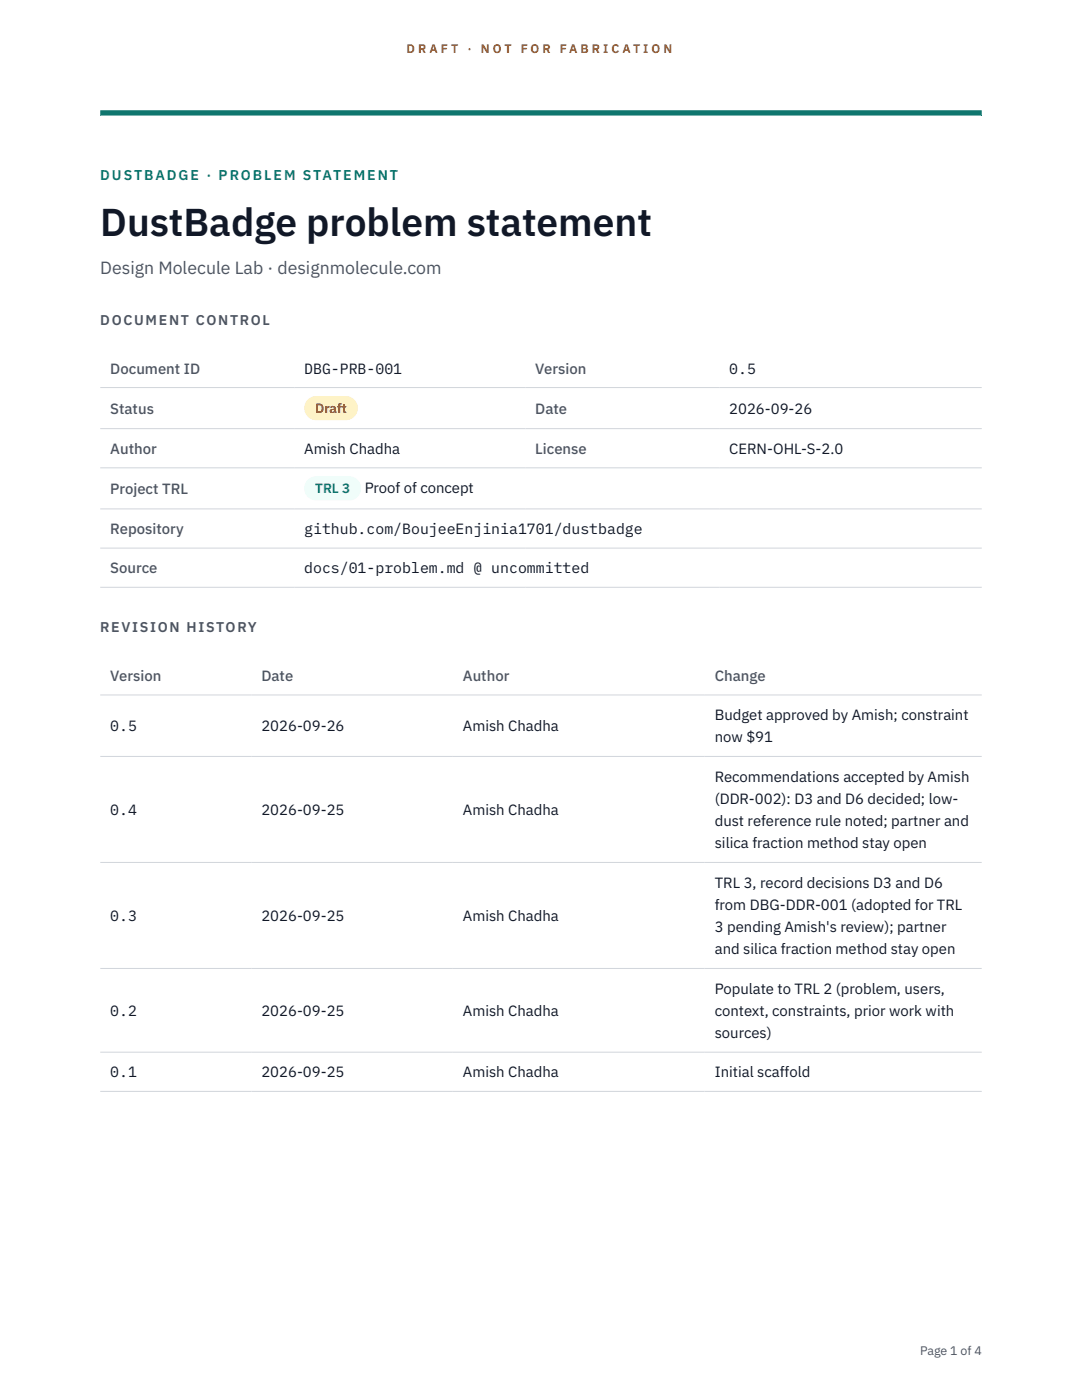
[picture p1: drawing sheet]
<svg xmlns="http://www.w3.org/2000/svg" width="216mm" height="279mm" viewBox="0 0 216 279" stroke-linecap="round" stroke-linejoin="round" font-family="sans-serif">
<defs><g id="words">
<text font-size="7.8" fill="#111827" x="20" y="47.1">DustBadge problem statement</text>
<text font-size="3.5" fill="#4b5563" x="20" y="54.6">Design Molecule Lab · designmolecule.com</text>
<g font-size="3" fill="#4b5563">
<text x="22" y="74.5">Document ID</text>
<text x="106.8" y="74.5">Version</text>
<text x="22" y="82.6">Status</text>
<text x="106.8" y="82.6">Date</text>
<text x="22" y="90.6">Author</text>
<text x="106.8" y="90.6">License</text>
<text x="22" y="98.6">Project TRL</text>
<text x="22" y="106.6">Repository</text>
<text x="22" y="114.4">Source</text>
<text x="22" y="135.9">Version</text>
<text x="52.2" y="135.9">Date</text>
<text x="92.4" y="135.9">Author</text>
<text x="142.6" y="135.9">Change</text>
</g>
<g font-size="3" fill="#111827">
<text x="60.7" y="74.5">DBG-PRB-001</text>
<text x="145.5" y="74.5">0.5</text>
<text x="145.5" y="82.6">2026-09-26</text>
<text x="60.7" y="90.6">Amish Chadha</text>
<text x="145.5" y="90.6">CERN-OHL-S-2.0</text>
<text x="72.8" y="98.5">Proof of concept</text>
<text x="60.7" y="106.6">github.com/BoujeeEnjinia1701/dustbadge</text>
<text x="60.7" y="114.4">docs/01-problem.md @ uncommitted</text>
<text x="142.6" y="143.7">Budget approved by Amish; constraint</text>
<text x="22" y="145.9">0.5</text>
<text x="52.2" y="145.9">2026-09-26</text>
<text x="92.4" y="145.9">Amish Chadha</text>
<text x="142.6" y="148.2">now $91</text>
<text x="142.6" y="156">Recommendations accepted by Amish</text>
<text x="142.6" y="160.4">(DDR-002): D3 and D6 decided; low-</text>
<text x="22" y="162.7">0.4</text>
<text x="52.2" y="162.7">2026-09-25</text>
<text x="92.4" y="162.7">Amish Chadha</text>
<text x="142.6" y="164.9">dust reference rule noted; partner and</text>
<text x="142.6" y="169.3">silica fraction method stay open</text>
<text x="142.6" y="177.1">TRL 3, record decisions D3 and D6</text>
<text x="22" y="183.8">0.3</text>
<text x="52.2" y="183.8">2026-09-25</text>
<text x="92.4" y="183.8">Amish Chadha</text>
<text x="142.6" y="181.6">from DBG-DDR-001 (adopted for TRL</text>
<text x="142.6" y="186">3 pending Amish's review); partner</text>
<text x="142.6" y="190.5">and silica fraction method stay open</text>
<text x="22" y="202.7">0.2</text>
<text x="52.2" y="202.7">2026-09-25</text>
<text x="92.4" y="202.7">Amish Chadha</text>
<text x="142.6" y="198.3">Populate to TRL 2 (problem, users,</text>
<text x="142.6" y="202.7">context, constraints, prior work with</text>
<text x="142.6" y="207.2">sources)</text>
<text x="22" y="215">0.1</text>
<text x="52.2" y="215">2026-09-25</text>
<text x="92.4" y="215">Amish Chadha</text>
<text x="142.6" y="215">Initial scaffold</text>
</g>
<text font-size="2.8" fill="#0f766e" x="20" y="36">DUSTBADGE · PROBLEM STATEMENT</text>
<g font-size="2.8" fill="#4b5563">
<text x="20" y="64.8">DOCUMENT CONTROL</text>
<text x="20" y="126.2">REVISION HISTORY</text>
</g>
<text font-size="2.7" fill="#92400e" x="62.9" y="82.5">Draft</text>
<text font-size="2.7" fill="#0f766e" x="62.9" y="98.5">TRL 3</text>
<g font-size="2.5" fill="#b45309">
<text x="81.1" y="10.5">D R A F T</text>
<text x="93.3" y="10.5">·</text>
<text x="95.9" y="10.5">N O T</text>
<text x="103.9" y="10.5">F O R</text>
<text x="111.7" y="10.5">F A B R I C A T I O N</text>
</g>
<text font-size="2.5" fill="#4b5563" x="183.6" y="270.3">Page 1 of 4</text>
</g></defs>
<path d="M20 23.1h175.9zM20 22h175.9v1.1h-175.9z" fill-rule="evenodd" fill="#0f766e"/>
<path d="M20 77.3h175.9M20 85.5h175.9M20 93.4h175.9M20 101.6h175.9M20 109.4h175.9M20 117.2h175.9M20 138.7h175.9M20 151h175.9M20 172.1h175.9M20 193.3h175.9M20 210h175.9M20 217.8h175.9" fill="none" stroke="#d1d5db" stroke-width=".2"/>
<path d="M60.7 79h10.7v4.9h-10.7z" fill="#fef3c7"/>
<path d="M60.7 95.1h11.4v4.8h-11.4z" fill="#f0fdfa"/>
<use href="#words"/>
</svg>
